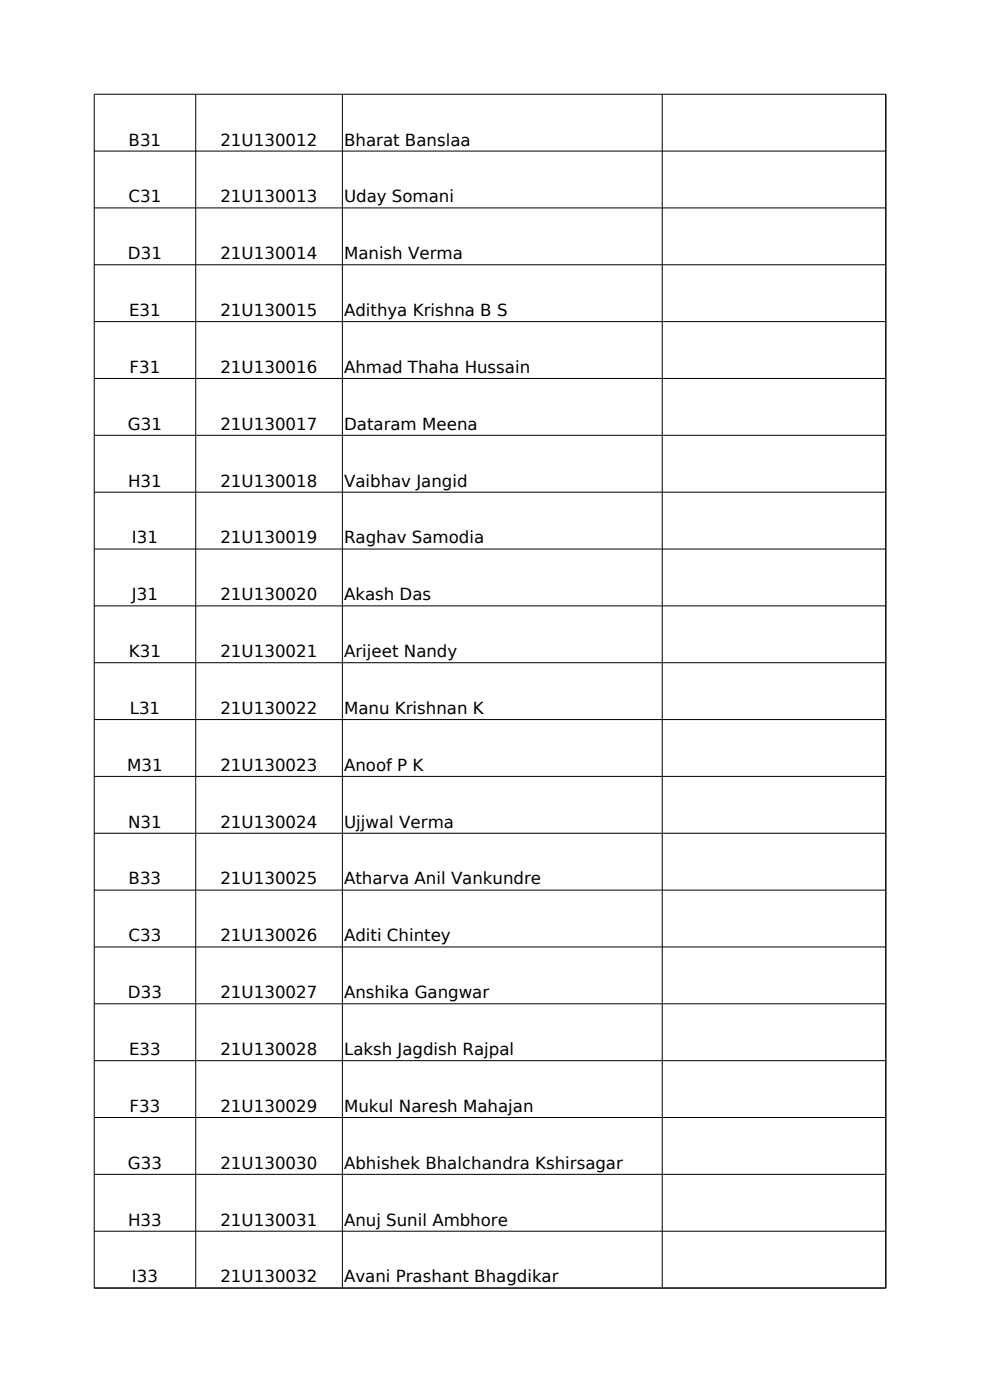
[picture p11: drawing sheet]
<svg xmlns="http://www.w3.org/2000/svg" width="210mm" height="297mm" viewBox="0 0 210 297" stroke-linecap="round" stroke-linejoin="round" font-family="sans-serif">
<defs><g id="words">
<g font-size="3.5">
<text x="27.3" y="30.9">B31</text>
<text x="46.7" y="30.9">21U130012</text>
<text x="73" y="30.9">Bharat Banslaa</text>
<text x="27.3" y="42.9">C31</text>
<text x="46.7" y="42.9">21U130013</text>
<text x="73" y="42.9">Uday Somani</text>
<text x="27.1" y="55">D31</text>
<text x="46.7" y="55">21U130014</text>
<text x="73" y="55">Manish Verma</text>
<text x="27.4" y="67">E31</text>
<text x="46.7" y="67">21U130015</text>
<text x="73" y="67">Adithya Krishna B S</text>
<text x="27.5" y="79.1">F31</text>
<text x="46.7" y="79.1">21U130016</text>
<text x="73" y="79.1">Ahmad Thaha Hussain</text>
<text x="27.1" y="91.2">G31</text>
<text x="46.7" y="91.2">21U130017</text>
<text x="73" y="91.2">Dataram Meena</text>
<text x="27.2" y="103.2">H31</text>
<text x="46.7" y="103.2">21U130018</text>
<text x="73" y="103.2">Vaibhav Jangid</text>
<text x="28" y="115.3">I31</text>
<text x="46.7" y="115.3">21U130019</text>
<text x="73" y="115.3">Raghav Samodia</text>
<text x="28" y="127.4">J31</text>
<text x="46.7" y="127.4">21U130020</text>
<text x="73" y="127.4">Akash Das</text>
<text x="27.3" y="139.4">K31</text>
<text x="46.7" y="139.4">21U130021</text>
<text x="73" y="139.4">Arijeet Nandy</text>
<text x="27.5" y="151.5">L31</text>
<text x="46.7" y="151.5">21U130022</text>
<text x="73" y="151.5">Manu Krishnan K</text>
<text x="27" y="163.5">M31</text>
<text x="46.7" y="163.5">21U130023</text>
<text x="73" y="163.5">Anoof P K</text>
<text x="27.2" y="175.6">N31</text>
<text x="46.7" y="175.6">21U130024</text>
<text x="73" y="175.6">Ujjwal Verma</text>
<text x="27.3" y="187.6">B33</text>
<text x="46.7" y="187.6">21U130025</text>
<text x="73" y="187.6">Atharva Anil Vankundre</text>
<text x="27.3" y="199.7">C33</text>
<text x="46.7" y="199.7">21U130026</text>
<text x="73" y="199.7">Aditi Chintey</text>
<text x="27.1" y="211.8">D33</text>
<text x="46.7" y="211.8">21U130027</text>
<text x="73" y="211.8">Anshika Gangwar</text>
<text x="27.4" y="223.8">E33</text>
<text x="46.7" y="223.8">21U130028</text>
<text x="73" y="223.8">Laksh Jagdish Rajpal</text>
<text x="27.5" y="235.9">F33</text>
<text x="46.7" y="235.9">21U130029</text>
<text x="73" y="235.9">Mukul Naresh Mahajan</text>
<text x="27.1" y="247.9">G33</text>
<text x="46.7" y="247.9">21U130030</text>
<text x="73" y="247.9">Abhishek Bhalchandra Kshirsagar</text>
<text x="27.2" y="260">H33</text>
<text x="46.7" y="260">21U130031</text>
<text x="73" y="260">Anuj Sunil Ambhore</text>
<text x="28" y="272.1">I33</text>
<text x="46.7" y="272.1">21U130032</text>
<text x="73" y="272.1">Avani Prashant Bhagdikar</text>
</g>
</g></defs>
<g fill="none" stroke="#000" stroke-width=".21">
<path d="M41.5 20v253.3M72.6 20v253.3M140.5 20v253.3M187.9 20v253.3M187.9 20h-167.9v253.3M20 32.1h167.9M20 44.1h167.9M20 56.2h167.9M20 68.2h167.9M20 80.3h167.9M20 92.4h167.9M20 104.4h167.9"/>
<path d="M20 116.5h167.9M20 128.5h167.9M20 140.6h167.9M20 152.7h167.9M20 164.7h167.9M20 176.8h167.9M20 188.8h167.9M20 200.9h167.9M20 213h167.9M20 225h167.9M20 237.1h167.9M20 249.1h167.9"/>
<path d="M20 261.2h167.9M20 273.3h167.9"/>
</g>
<use href="#words"/>
</svg>
